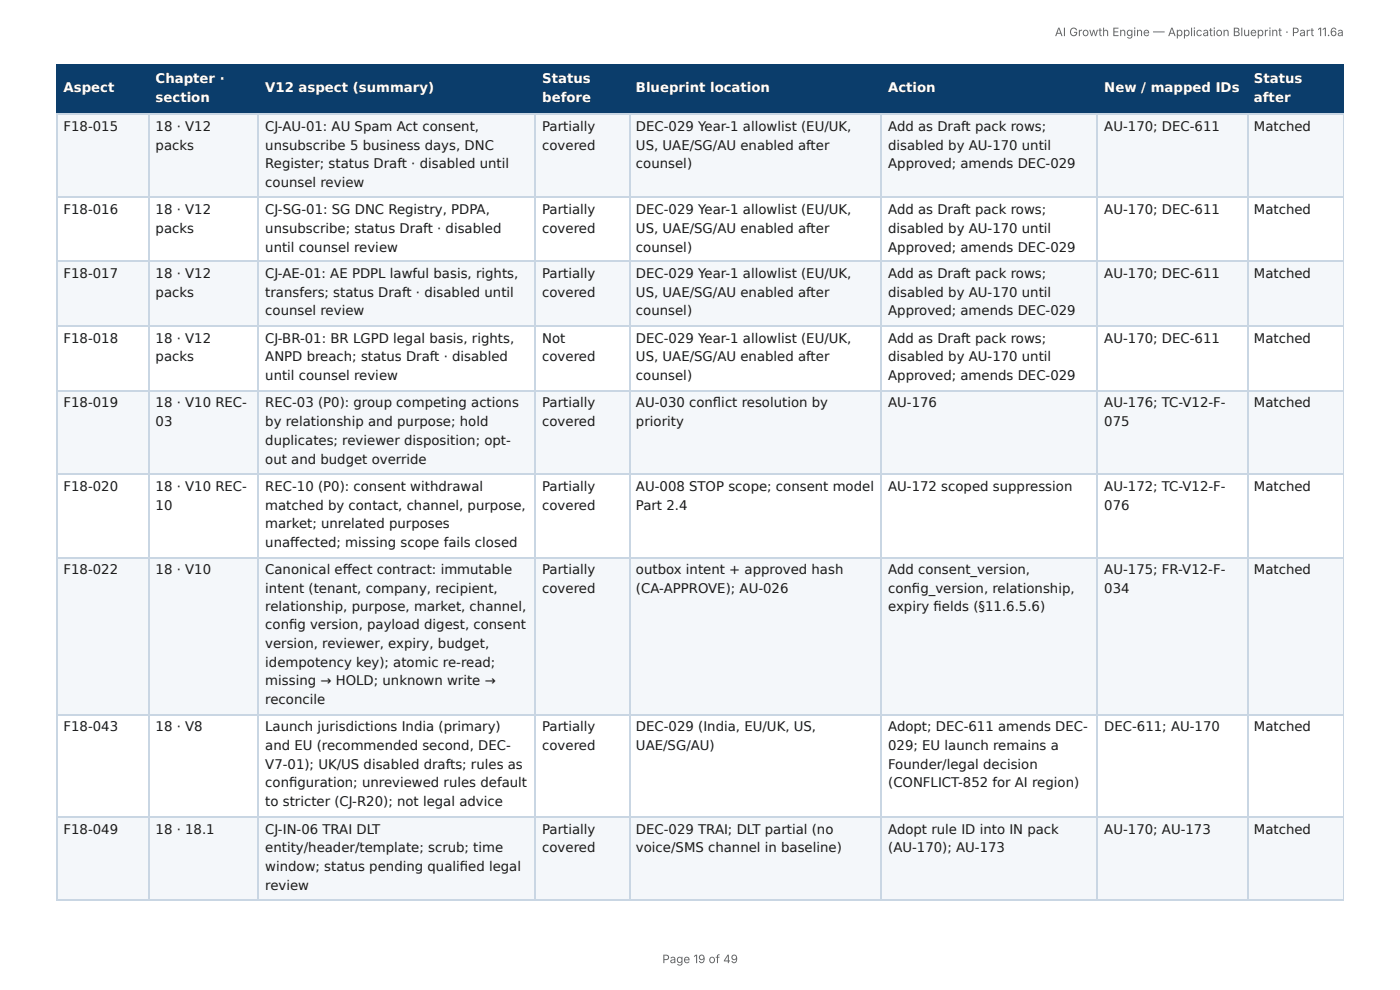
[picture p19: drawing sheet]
<svg xmlns="http://www.w3.org/2000/svg" width="297mm" height="210mm" viewBox="0 0 297 210" stroke-linecap="round" stroke-linejoin="round" font-family="sans-serif">
<defs><g id="words">
<g font-size="2.8" fill="#fff">
<text x="33.1" y="17.7">Chapter ·</text>
<text x="115.2" y="17.7">Status</text>
<text x="266.3" y="17.7">Status</text>
<text x="13.5" y="19.6">Aspect</text>
<text x="33.1" y="21.7">section</text>
<text x="56.3" y="19.6">V12 aspect (summary)</text>
<text x="115.2" y="21.7">before</text>
<text x="135.1" y="19.6">Blueprint location</text>
<text x="188.6" y="19.6">Action</text>
<text x="234.5" y="19.6">New / mapped IDs</text>
<text x="266.3" y="21.7">after</text>
</g>
<g font-size="2.8" fill="#1a1a1a">
<text x="13.5" y="27.8">F18-015</text>
<text x="33.1" y="27.8">18 · V12</text>
<text x="56.3" y="27.8">CJ-AU-01: AU Spam Act consent,</text>
<text x="115.2" y="27.8">Partially</text>
<text x="135.1" y="27.8">DEC-029 Year-1 allowlist (EU/UK,</text>
<text x="188.6" y="27.8">Add as Draft pack rows;</text>
<text x="234.5" y="27.8">AU-170; DEC-611</text>
<text x="266.3" y="27.8">Matched</text>
<text x="33.1" y="31.8">packs</text>
<text x="56.3" y="31.8">unsubscribe 5 business days, DNC</text>
<text x="56.3" y="35.7">Register; status Draft · disabled until</text>
<text x="115.2" y="31.8">covered</text>
<text x="135.1" y="31.8">US, UAE/SG/AU enabled after</text>
<text x="135.1" y="35.7">counsel)</text>
<text x="188.6" y="31.8">disabled by AU-170 until</text>
<text x="188.6" y="35.7">Approved; amends DEC-029</text>
<text x="56.3" y="39.7">counsel review</text>
<text x="13.5" y="45.5">F18-016</text>
<text x="33.1" y="45.5">18 · V12</text>
<text x="56.3" y="45.5">CJ-SG-01: SG DNC Registry, PDPA,</text>
<text x="115.2" y="45.5">Partially</text>
<text x="135.1" y="45.5">DEC-029 Year-1 allowlist (EU/UK,</text>
<text x="188.6" y="45.5">Add as Draft pack rows;</text>
<text x="234.5" y="45.5">AU-170; DEC-611</text>
<text x="266.3" y="45.5">Matched</text>
<text x="33.1" y="49.5">packs</text>
<text x="56.3" y="49.5">unsubscribe; status Draft · disabled</text>
<text x="56.3" y="53.4">until counsel review</text>
<text x="115.2" y="49.5">covered</text>
<text x="135.1" y="49.5">US, UAE/SG/AU enabled after</text>
<text x="135.1" y="53.4">counsel)</text>
<text x="188.6" y="49.5">disabled by AU-170 until</text>
<text x="188.6" y="53.4">Approved; amends DEC-029</text>
<text x="13.5" y="59">F18-017</text>
<text x="33.1" y="59">18 · V12</text>
<text x="56.3" y="59">CJ-AE-01: AE PDPL lawful basis, rights,</text>
<text x="115.2" y="59">Partially</text>
<text x="135.1" y="59">DEC-029 Year-1 allowlist (EU/UK,</text>
<text x="188.6" y="59">Add as Draft pack rows;</text>
<text x="234.5" y="59">AU-170; DEC-611</text>
<text x="266.3" y="59">Matched</text>
<text x="33.1" y="63">packs</text>
<text x="56.3" y="63">transfers; status Draft · disabled until</text>
<text x="115.2" y="63">covered</text>
<text x="135.1" y="63">US, UAE/SG/AU enabled after</text>
<text x="188.6" y="63">disabled by AU-170 until</text>
<text x="56.3" y="66.9">counsel review</text>
<text x="135.1" y="66.9">counsel)</text>
<text x="188.6" y="66.9">Approved; amends DEC-029</text>
<text x="13.5" y="72.8">F18-018</text>
<text x="33.1" y="72.8">18 · V12</text>
<text x="33.1" y="76.7">packs</text>
<text x="56.3" y="72.8">CJ-BR-01: BR LGPD legal basis, rights,</text>
<text x="56.3" y="76.7">ANPD breach; status Draft · disabled</text>
<text x="115.2" y="72.8">Not</text>
<text x="115.2" y="76.7">covered</text>
<text x="135.1" y="72.8">DEC-029 Year-1 allowlist (EU/UK,</text>
<text x="135.1" y="76.7">US, UAE/SG/AU enabled after</text>
<text x="188.6" y="72.8">Add as Draft pack rows;</text>
<text x="188.6" y="76.7">disabled by AU-170 until</text>
<text x="234.5" y="72.8">AU-170; DEC-611</text>
<text x="266.3" y="72.8">Matched</text>
<text x="56.3" y="80.7">until counsel review</text>
<text x="135.1" y="80.7">counsel)</text>
<text x="188.6" y="80.7">Approved; amends DEC-029</text>
<text x="13.5" y="86.5">F18-019</text>
<text x="33.1" y="86.5">18 · V10 REC-</text>
<text x="56.3" y="86.5">REC-03 (P0): group competing actions</text>
<text x="115.2" y="86.5">Partially</text>
<text x="135.1" y="86.5">AU-030 confl ict resolution by</text>
<text x="188.6" y="86.5">AU-176</text>
<text x="234.5" y="86.5">AU-176; TC-V12-F-</text>
<text x="266.3" y="86.5">Matched</text>
<text x="33.1" y="90.5">03</text>
<text x="56.3" y="90.5">by relationship and purpose; hold</text>
<text x="56.3" y="94.5">duplicates; reviewer disposition; opt-</text>
<text x="115.2" y="90.5">covered</text>
<text x="135.1" y="90.5">priority</text>
<text x="234.5" y="90.5">075</text>
<text x="56.3" y="98.4">out and budget override</text>
<text x="13.5" y="104.2">F18-020</text>
<text x="33.1" y="104.2">18 · V10 REC-</text>
<text x="56.3" y="104.2">REC-10 (P0): consent withdrawal</text>
<text x="115.2" y="104.2">Partially</text>
<text x="135.1" y="104.2">AU-008 STOP scope; consent model</text>
<text x="188.6" y="104.2">AU-172 scoped suppression</text>
<text x="234.5" y="104.2">AU-172; TC-V12-F-</text>
<text x="266.3" y="104.2">Matched</text>
<text x="33.1" y="108.2">10</text>
<text x="56.3" y="108.2">matched by contact, channel, purpose,</text>
<text x="56.3" y="112.2">market; unrelated purposes</text>
<text x="115.2" y="108.2">covered</text>
<text x="135.1" y="108.2">Part 2.4</text>
<text x="234.5" y="108.2">076</text>
<text x="56.3" y="116.2">unaff ected; missing scope fails closed</text>
<text x="13.5" y="122">F18-022</text>
<text x="33.1" y="122">18 · V10</text>
<text x="56.3" y="122">Canonical eff ect contract: immutable</text>
<text x="56.3" y="125.9">intent (tenant, company, recipient,</text>
<text x="115.2" y="122">Partially</text>
<text x="115.2" y="125.9">covered</text>
<text x="135.1" y="122">outbox intent + approved hash</text>
<text x="135.1" y="125.9">(CA-APPROVE); AU-026</text>
<text x="188.6" y="122">Add consent_version,</text>
<text x="188.6" y="125.9">confi g_version, relationship,</text>
<text x="234.5" y="122">AU-175; FR-V12-F-</text>
<text x="234.5" y="125.9">034</text>
<text x="266.3" y="122">Matched</text>
<text x="56.3" y="129.6">relationship, purpose, market, channel,</text>
<text x="188.6" y="129.6">expiry fi elds (§11.6.5.6)</text>
<text x="56.3" y="133.6">confi g version, payload digest, consent</text>
<text x="56.3" y="137.6">version, reviewer, expiry, budget,</text>
<text x="56.3" y="141.6">idempotency key); atomic re-read;</text>
<text x="56.3" y="145.5">missing → HOLD; unknown write →</text>
<text x="56.3" y="149.5">reconcile</text>
<text x="13.5" y="155.3">F18-043</text>
<text x="33.1" y="155.3">18 · V8</text>
<text x="56.3" y="155.3">Launch jurisdictions India (primary)</text>
<text x="115.2" y="155.3">Partially</text>
<text x="135.1" y="155.3">DEC-029 (India, EU/UK, US,</text>
<text x="188.6" y="155.3">Adopt; DEC-611 amends DEC-</text>
<text x="234.5" y="155.3">DEC-611; AU-170</text>
<text x="266.3" y="155.3">Matched</text>
<text x="56.3" y="159.3">and EU (recommended second, DEC-</text>
<text x="115.2" y="159.3">covered</text>
<text x="135.1" y="159.3">UAE/SG/AU)</text>
<text x="188.6" y="159.3">029; EU launch remains a</text>
<text x="56.3" y="163.2">V7-01); UK/US disabled drafts; rules as</text>
<text x="56.3" y="167.2">confi guration; unreviewed rules default</text>
<text x="188.6" y="163.2">Founder/legal decision</text>
<text x="188.6" y="167.2">(CONFLICT-852 for AI region)</text>
<text x="56.3" y="171.2">to stricter (CJ-R20); not legal advice</text>
<text x="13.5" y="177">F18-049</text>
<text x="33.1" y="177">18 · 18.1</text>
<text x="56.3" y="177">CJ-IN-06 TRAI DLT</text>
<text x="115.2" y="177">Partially</text>
<text x="135.1" y="177">DEC-029 TRAI; DLT partial (no</text>
<text x="188.6" y="177">Adopt rule ID into IN pack</text>
<text x="234.5" y="177">AU-170; AU-173</text>
<text x="266.3" y="177">Matched</text>
<text x="56.3" y="181">entity/header/template; scrub; time</text>
<text x="56.3" y="184.9">window; status pending qualifi ed legal</text>
<text x="115.2" y="181">covered</text>
<text x="135.1" y="181">voice/SMS channel in baseline)</text>
<text x="188.6" y="181">(AU-170); AU-173</text>
<text x="56.3" y="188.9">review</text>
</g>
<g font-size="2.5" fill="#666">
<text x="224" y="7.7">AI Growth Engine — Application Blueprint · Part 11.6a</text>
<text x="140.7" y="204.5">Page 19 of 49</text>
</g>
</g></defs>
<g fill="#0b3d6b">
<path d="M12.2 14h19.3v10.1h-19.3z"/>
<path d="M31.5 14h23.3v10.1h-23.3z"/>
<path d="M54.8 14h59v10.1h-59z"/>
<path d="M113.8 14h19.8v10.1h-19.8z"/>
<path d="M133.6 14h53.5v10.1h-53.5z"/>
<path d="M187.1 14h46v10.1h-46z"/>
<path d="M233.1 14h31.7v10.1h-31.7z"/>
<path d="M264.8 14h20.6v10.1h-20.6z"/>
</g>
<g fill="#f4f7fa">
<path d="M12.2 24.1h19.3v17.7h-19.3z"/>
<path d="M31.5 24.1h23.3v17.7h-23.3z"/>
<path d="M54.8 24.1h59v17.7h-59z"/>
<path d="M113.8 24.1h19.8v17.7h-19.8z"/>
<path d="M133.6 24.1h53.5v17.7h-53.5z"/>
<path d="M187.1 24.1h46v17.7h-46z"/>
<path d="M233.1 24.1h31.7v17.7h-31.7z"/>
<path d="M264.8 24.1h20.6v17.7h-20.6z"/>
<path d="M12.2 55.6h19.3v13.7h-19.3z"/>
<path d="M31.5 55.6h23.3v13.7h-23.3z"/>
<path d="M54.8 55.6h59v13.7h-59z"/>
<path d="M113.8 55.6h19.8v13.7h-19.8z"/>
<path d="M133.6 55.6h53.5v13.7h-53.5z"/>
<path d="M187.1 55.6h46v13.7h-46z"/>
<path d="M233.1 55.6h31.7v13.7h-31.7z"/>
<path d="M264.8 55.6h20.6v13.7h-20.6z"/>
<path d="M12.2 83.1h19.3v17.4h-19.3z"/>
<path d="M31.5 83.1h23.3v17.4h-23.3z"/>
<path d="M54.8 83.1h59v17.4h-59z"/>
<path d="M113.8 83.1h19.8v17.4h-19.8z"/>
<path d="M133.6 83.1h53.5v17.4h-53.5z"/>
<path d="M187.1 83.1h46v17.4h-46z"/>
<path d="M233.1 83.1h31.7v17.4h-31.7z"/>
<path d="M264.8 83.1h20.6v17.4h-20.6z"/>
<path d="M12.2 118.3h19.3v33.6h-19.3z"/>
<path d="M31.5 118.3h23.3v33.6h-23.3z"/>
<path d="M54.8 118.3h59v33.6h-59z"/>
<path d="M113.8 118.3h19.8v33.6h-19.8z"/>
<path d="M133.6 118.3h53.5v33.6h-53.5z"/>
<path d="M187.1 118.3h46v33.6h-46z"/>
<path d="M233.1 118.3h31.7v33.6h-31.7z"/>
<path d="M264.8 118.3h20.6v33.6h-20.6z"/>
<path d="M12.2 173.3h19.3v17.7h-19.3z"/>
<path d="M31.5 173.3h23.3v17.7h-23.3z"/>
<path d="M54.8 173.3h59v17.7h-59z"/>
<path d="M113.8 173.3h19.8v17.7h-19.8z"/>
<path d="M133.6 173.3h53.5v17.7h-53.5z"/>
<path d="M187.1 173.3h46v17.7h-46z"/>
<path d="M233.1 173.3h31.7v17.7h-31.7z"/>
<path d="M264.8 173.3h20.6v17.7h-20.6z"/>
</g>
<path d="M11.9 13.9h273.5M12 13.8v10.5M31.6 13.8v10.5M54.9 13.8v10.5M113.6 13.8v10.5M133.7 13.8v10.5M187.2 13.8v10.5M233 13.8v10.5M265 13.8v10.5M11.9 24.2h273.5" fill="none" stroke="#0b3d6b" stroke-width=".26"/>
<path d="M285.3 13.8v10.5" fill="none" stroke="#0b3d6b" stroke-width=".21"/>
<g fill="none" stroke="#c9d6e3" stroke-width=".26">
<path d="M11.9 24.2h273.5M12 24.3v166.7M31.6 24.3v166.7M54.9 24.3v166.7M113.6 24.3v166.7M133.7 24.3v166.7M187.2 24.3v166.7M233 24.3v166.7M265 24.3v166.7M11.9 41.9h273.5M11.9 55.4h273.5M11.9 69.2h273.5"/>
<path d="M11.9 82.9h273.5M11.9 100.7h273.5M11.9 118.4h273.5M11.9 151.7h273.5M11.9 173.4h273.5M11.9 191.2h273.5"/>
</g>
<path d="M285.3 24.3v166.7" fill="none" stroke="#c9d6e3" stroke-width=".21"/>
<use href="#words"/>
</svg>
